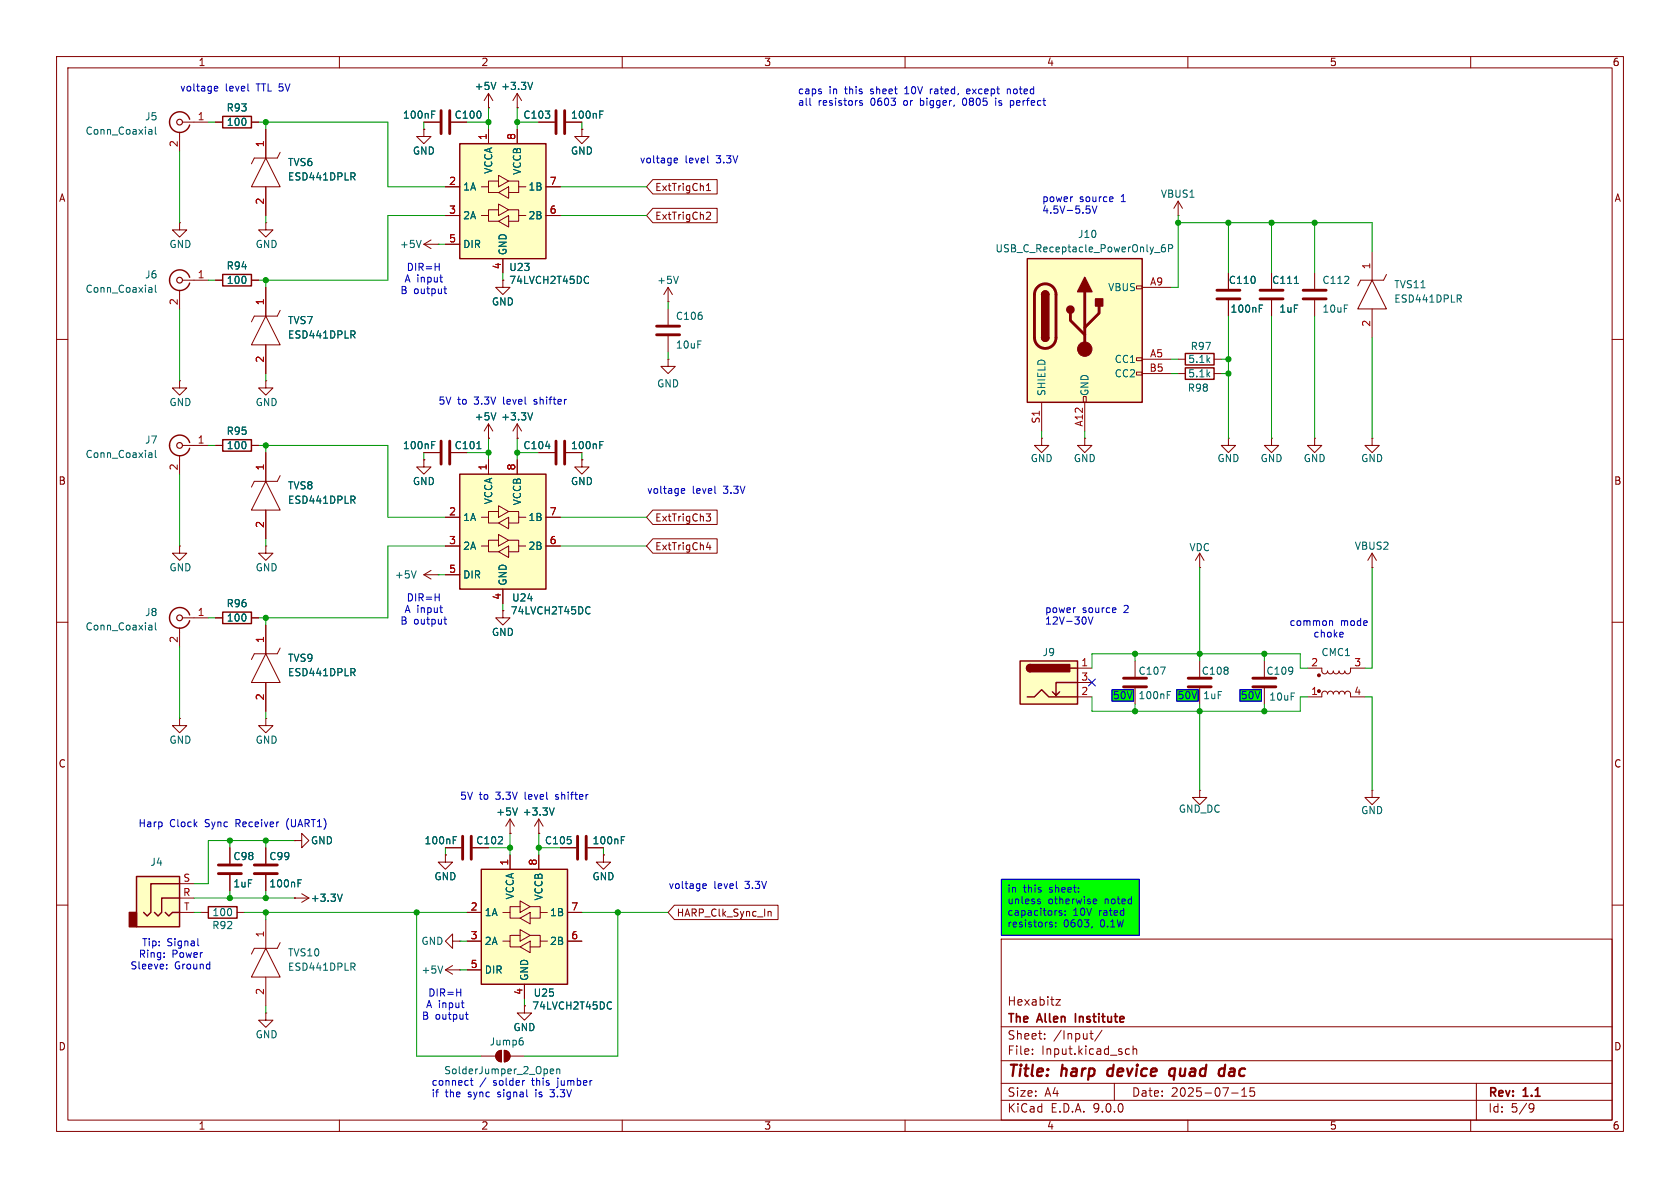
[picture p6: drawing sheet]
<svg xmlns="http://www.w3.org/2000/svg" width="297mm" height="210mm" viewBox="0 0 297 210" stroke-linecap="round" stroke-linejoin="round" font-family="sans-serif">
<defs><g id="words">
<g font-size="2.8" fill="#840000">
<text x="178" y="190.9">Title:</text>
<text x="187.7" y="190.9">harp</text>
<text x="196.6" y="190.9">device</text>
<text x="208.4" y="190.9">quad</text>
<text x="218" y="190.9">dac</text>
</g>
<g font-size="2.1" fill="#840000">
<text x="178" y="178">Hexabitz</text>
<text x="178" y="184">Sheet:</text>
<text x="178" y="181.2">The</text>
<text x="183.5" y="181.2">Allen</text>
<text x="186.2" y="184">/Input/</text>
<text x="190.8" y="181.2">Institute</text>
<text x="178" y="186.7">File:</text>
<text x="184.1" y="186.7">Input.kicad_sch</text>
<text x="178" y="196.9">KiCad</text>
<text x="178" y="194.1">Size:</text>
<text x="184.7" y="194.1">A4</text>
<text x="185.7" y="196.9">E.D.A.</text>
<text x="193.3" y="196.9">9.0.0</text>
<text x="200" y="194.1">Date:</text>
<text x="207" y="194.1">2025-07-15</text>
<text x="263" y="194.3">Rev:</text>
<text x="263" y="196.9">Id:</text>
<text x="267.1" y="196.9">5/9</text>
<text x="269.4" y="194.3">1.1</text>
</g>
<g font-size="1.8" fill="#840000">
<text x="35" y="11.9">1</text>
<text x="85" y="11.9">2</text>
<text x="135" y="11.9">3</text>
<text x="185" y="11.9">4</text>
<text x="235" y="11.9">5</text>
<text x="285" y="11.9">6</text>
<text x="80.3" y="21.2">C100</text>
<text x="10.3" y="35.9">A</text>
<text x="115.7" y="34">ExtTrigCh1</text>
<text x="285.3" y="35.9">A</text>
<text x="115.7" y="39.1">ExtTrigCh2</text>
<text x="80.3" y="79.6">C101</text>
<text x="10.3" y="85.9">B</text>
<text x="285.3" y="85.9">B</text>
<text x="115.7" y="92.4">ExtTrigCh3</text>
<text x="115.7" y="97.5">ExtTrigCh4</text>
<text x="10.3" y="135.9">C</text>
<text x="285.3" y="135.9">C</text>
<text x="84.1" y="149.5">C102</text>
<text x="119.5" y="162.2">HARP_Clk_Sync_In</text>
<text x="10.3" y="185.9">D</text>
<text x="285.3" y="185.9">D</text>
<text x="35" y="199.9">1</text>
<text x="85" y="199.9">2</text>
<text x="135" y="199.9">3</text>
<text x="185" y="199.9">4</text>
<text x="235" y="199.9">5</text>
<text x="285" y="199.9">6</text>
</g>
<g font-size="1.8" fill="#0000c2">
<text x="31.7" y="16.3">voltage</text>
<text x="39.8" y="16.3">level</text>
<text x="45.5" y="16.3">TTL 5V</text>
<text x="141" y="16.9">caps</text>
<text x="146.6" y="16.9">in</text>
<text x="149.5" y="16.9">this</text>
<text x="154.2" y="16.9">sheet</text>
<text x="160.4" y="16.9">10V</text>
<text x="165.1" y="16.9">rated,</text>
<text x="171.8" y="16.9">except</text>
<text x="179.1" y="16.9">noted</text>
<text x="141" y="18.9">all</text>
<text x="144.6" y="18.9">resistors</text>
<text x="154" y="18.9">0603</text>
<text x="160" y="18.9">or</text>
<text x="163.1" y="18.9">bigger,</text>
<text x="170.8" y="18.9">0805</text>
<text x="176.8" y="18.9">is</text>
<text x="179.6" y="18.9">perfect</text>
<text x="113" y="29">voltage</text>
<text x="121.1" y="29">level</text>
<text x="126.7" y="29">3.3V</text>
<text x="184.1" y="35.8">power</text>
<text x="190.8" y="35.8">source</text>
<text x="198.3" y="35.8">1</text>
<text x="184.1" y="37.9">4.5V-5.5V</text>
<text x="70.7" y="52.2">B</text>
<text x="71.4" y="50.1">A input</text>
<text x="71.8" y="48.1">DIR=H</text>
<text x="73.1" y="52.2">output</text>
<text x="77.4" y="71.7">5V</text>
<text x="80.9" y="71.7">to</text>
<text x="83.9" y="71.7">3.3V</text>
<text x="89.2" y="71.7">level</text>
<text x="94.9" y="71.7">shifter</text>
<text x="114.3" y="87.4">voltage</text>
<text x="122.4" y="87.4">level</text>
<text x="128" y="87.4">3.3V</text>
<text x="71.8" y="106.5">DIR=H</text>
<text x="70.7" y="110.6">B</text>
<text x="71.4" y="108.6">A input</text>
<text x="73.1" y="110.6">output</text>
<text x="184.7" y="108.4">power</text>
<text x="184.7" y="110.5">12V-30V</text>
<text x="191.3" y="108.4">source</text>
<text x="198.8" y="108.4">2</text>
<text x="227.9" y="110.7">common</text>
<text x="232.1" y="112.8">choke</text>
<text x="237" y="110.7">mode</text>
<text x="196.6" y="123.8">50V</text>
<text x="208.1" y="123.8">50V</text>
<text x="219.3" y="123.8">50V</text>
<text x="81.2" y="141.6">5V</text>
<text x="84.7" y="141.6">to</text>
<text x="87.8" y="141.6">3.3V</text>
<text x="93" y="141.6">level</text>
<text x="98.7" y="141.6">shifter</text>
<text x="24.4" y="146.3">Harp</text>
<text x="30" y="146.3">Clock</text>
<text x="36.3" y="146.3">Sync</text>
<text x="41.9" y="146.3">Receiver</text>
<text x="51.1" y="146.3">(UART1)</text>
<text x="118.1" y="157.2">voltage</text>
<text x="126.2" y="157.2">level</text>
<text x="131.8" y="157.2">3.3V</text>
<text x="178" y="158.1">in</text>
<text x="178" y="160.2">unless</text>
<text x="180.9" y="158.1">this</text>
<text x="185.3" y="160.2">otherwise</text>
<text x="185.6" y="158.1">sheet:</text>
<text x="195.4" y="160.2">noted</text>
<text x="25" y="167.5">Tip:</text>
<text x="29.5" y="167.5">Signal</text>
<text x="178" y="162.2">capacitors:</text>
<text x="178" y="164.3">resistors:</text>
<text x="188" y="164.3">0603,</text>
<text x="189.7" y="162.2">10V</text>
<text x="194.4" y="162.2">rated</text>
<text x="194.6" y="164.3">0.1W</text>
<text x="23" y="171.6">Sleeve:</text>
<text x="24.4" y="169.5">Ring:</text>
<text x="30.4" y="169.5">Power</text>
<text x="30.8" y="171.6">Ground</text>
<text x="75.2" y="178.4">A input</text>
<text x="75.6" y="176.4">DIR=H</text>
<text x="74.5" y="180.5">B</text>
<text x="76.9" y="180.5">output</text>
<text x="78.4" y="190.1">SolderJumper_2_Open</text>
<text x="76.2" y="192">connect</text>
<text x="76.2" y="194.1">if</text>
<text x="78.7" y="194.1">the</text>
<text x="82.8" y="194.1">sync</text>
<text x="84.8" y="192">/</text>
<text x="87.3" y="192">solder</text>
<text x="88.2" y="194.1">signal</text>
<text x="94.3" y="192">this</text>
<text x="95.2" y="194.1">is</text>
<text x="98" y="194.1">3.3V</text>
<text x="99" y="192">jumber</text>
</g>
<g font-size="1.8" fill="#006464">
<text x="83.8" y="16.1">+5V</text>
<text x="88.5" y="16.1">+3.3V</text>
<text x="25.5" y="21.5">J5</text>
<text x="40" y="19.9">R93</text>
<text x="40" y="22.5">100</text>
<text x="71.1" y="21.2">100nF</text>
<text x="92.4" y="21.2">C103</text>
<text x="100.8" y="21.2">100nF</text>
<text x="15" y="24">Conn_Coaxial</text>
<text x="50.8" y="29.6">TVS6</text>
<text x="72.9" y="27.5">GND</text>
<text x="100.8" y="27.5">GND</text>
<text x="50.8" y="32.1">ESD441DPLR</text>
<text x="81.8" y="33.9">1A</text>
<text x="87.2" y="30.8" transform="rotate(-90 87.2 30.8)">VCCA</text>
<text x="92.3" y="31" transform="rotate(-90 92.3 31)">VCCB</text>
<text x="93.3" y="33.9">1B</text>
<text x="205.1" y="35.2">VBUS1</text>
<text x="81.8" y="39">2A</text>
<text x="93.3" y="39">2B</text>
<text x="29.9" y="44">GND</text>
<text x="40" y="47.9">R94</text>
<text x="45.1" y="44">GND</text>
<text x="70.6" y="44">+5V</text>
<text x="81.8" y="44">DIR</text>
<text x="89.8" y="45.2" transform="rotate(-90 89.8 45.2)">GND</text>
<text x="175.9" y="44.8">USB_C_Receptacle_PowerOnly_6P</text>
<text x="190.5" y="42.3">J10</text>
<text x="15" y="52">Conn_Coaxial</text>
<text x="25.5" y="49.4">J6</text>
<text x="40" y="50.4">100</text>
<text x="89.9" y="48.1">U23</text>
<text x="89.9" y="50.4">74LVCH2T45DC</text>
<text x="116.1" y="50.4">+5V</text>
<text x="195.8" y="51.7">VBUS</text>
<text x="217.1" y="50.4">C110</text>
<text x="224.8" y="50.4">C111</text>
<text x="233.7" y="50.4">C112</text>
<text x="246.4" y="51.2">TVS11</text>
<text x="246.4" y="53.7">ESD441DPLR</text>
<text x="50.8" y="57.5">TVS7</text>
<text x="86.9" y="54.2">GND</text>
<text x="119.4" y="56.7">C106</text>
<text x="217.4" y="55.5">100nF</text>
<text x="226.1" y="55.5">1uF</text>
<text x="233.7" y="55.5">10uF</text>
<text x="50.8" y="60">ESD441DPLR</text>
<text x="119.4" y="61.8">10uF</text>
<text x="197" y="64.4">CC1</text>
<text x="210" y="64.4">5.1k</text>
<text x="210.4" y="62.1">R97</text>
<text x="29.9" y="72">GND</text>
<text x="45.1" y="72">GND</text>
<text x="116.1" y="68.7">GND</text>
<text x="185" y="70.1" transform="rotate(-90 185 70.1)">SHIELD</text>
<text x="192.6" y="70.1" transform="rotate(-90 192.6 70.1)">GND</text>
<text x="197" y="66.9">CC2</text>
<text x="209.9" y="69.4">R98</text>
<text x="210" y="66.9">5.1k</text>
<text x="40" y="77.1">R95</text>
<text x="83.8" y="74.5">+5V</text>
<text x="88.5" y="74.5">+3.3V</text>
<text x="15" y="81.2">Conn_Coaxial</text>
<text x="25.5" y="78.6">J7</text>
<text x="40" y="79.6">100</text>
<text x="71.1" y="79.6">100nF</text>
<text x="92.4" y="79.6">C104</text>
<text x="100.8" y="79.6">100nF</text>
<text x="182.1" y="81.9">GND</text>
<text x="189.7" y="81.9">GND</text>
<text x="215.1" y="81.9">GND</text>
<text x="222.8" y="81.9">GND</text>
<text x="230.4" y="81.9">GND</text>
<text x="240.5" y="81.9">GND</text>
<text x="50.8" y="89.3">ESD441DPLR</text>
<text x="50.8" y="86.7">TVS8</text>
<text x="72.9" y="86">GND</text>
<text x="87.2" y="89.2" transform="rotate(-90 87.2 89.2)">VCCA</text>
<text x="92.3" y="89.4" transform="rotate(-90 92.3 89.4)">VCCB</text>
<text x="100.8" y="86">GND</text>
<text x="81.8" y="92.3">1A</text>
<text x="93.3" y="92.3">1B</text>
<text x="29.9" y="101.2">GND</text>
<text x="45.1" y="101.2">GND</text>
<text x="81.8" y="97.4">2A</text>
<text x="93.3" y="97.4">2B</text>
<text x="210.2" y="97.6">VDC</text>
<text x="239.4" y="97.4">VBUS2</text>
<text x="40" y="107.5">R96</text>
<text x="69.7" y="102.5">+5V</text>
<text x="81.8" y="102.5">DIR</text>
<text x="89.8" y="103.6" transform="rotate(-90 89.8 103.6)">GND</text>
<text x="90.4" y="106.5">U24</text>
<text x="15" y="111.6">Conn_Coaxial</text>
<text x="25.5" y="109.1">J8</text>
<text x="40" y="110.1">100</text>
<text x="86.9" y="112.6">GND</text>
<text x="90.2" y="108.8">74LVCH2T45DC</text>
<text x="50.8" y="119.7">ESD441DPLR</text>
<text x="50.8" y="117.2">TVS9</text>
<text x="184.2" y="116.2">J9</text>
<text x="201.2" y="119.5">C107</text>
<text x="212.4" y="119.5">C108</text>
<text x="223.8" y="119.5">C109</text>
<text x="233.5" y="116.2">CMC1</text>
<text x="201.2" y="123.8">100nF</text>
<text x="212.6" y="123.8">1uF</text>
<text x="224.3" y="124.1">10uF</text>
<text x="29.9" y="131.7">GND</text>
<text x="45.1" y="131.7">GND</text>
<text x="208.3" y="143.9">GND_DC</text>
<text x="54.9" y="149.5">GND</text>
<text x="74.9" y="149.5">100nF</text>
<text x="87.6" y="144.4">+5V</text>
<text x="92.3" y="144.4">+3.3V</text>
<text x="96.2" y="149.5">C105</text>
<text x="104.7" y="149.5">100nF</text>
<text x="240.5" y="144.1">GND</text>
<text x="26.5" y="153.3">J4</text>
<text x="41.2" y="152.2">C98</text>
<text x="47.5" y="152.2">C99</text>
<text x="76.7" y="155.8">GND</text>
<text x="104.6" y="155.8">GND</text>
<text x="41.2" y="157.1">1uF</text>
<text x="47.5" y="157.1">100nF</text>
<text x="54.8" y="159.6">+3.3V</text>
<text x="91" y="159.1" transform="rotate(-90 91 159.1)">VCCA</text>
<text x="96.1" y="159.3" transform="rotate(-90 96.1 159.3)">VCCB</text>
<text x="37.4" y="164.4">R92</text>
<text x="37.5" y="162.2">100</text>
<text x="74.4" y="167.2">GND</text>
<text x="85.6" y="162.2">1A</text>
<text x="85.6" y="167.2">2A</text>
<text x="97.1" y="162.2">1B</text>
<text x="97.1" y="167.2">2B</text>
<text x="50.8" y="169.3">TVS10</text>
<text x="50.8" y="171.8">ESD441DPLR</text>
<text x="74.4" y="172.3">+5V</text>
<text x="85.6" y="172.3">DIR</text>
<text x="93.6" y="173.5" transform="rotate(-90 93.6 173.5)">GND</text>
<text x="94" y="178.7">74LVCH2T45DC</text>
<text x="94.2" y="176.4">U25</text>
<text x="45.1" y="183.7">GND</text>
<text x="86.5" y="185">Jump6</text>
<text x="90.7" y="182.5">GND</text>
</g>
<g font-size="1.8" fill="#a90000">
<text x="34.9" y="21.3">1</text>
<text x="31.5" y="26.1" transform="rotate(-90 31.5 26.1)">2</text>
<text x="46.7" y="26.1" transform="rotate(-90 46.7 26.1)">1</text>
<text x="86.1" y="24.8" transform="rotate(-90 86.1 24.8)">1</text>
<text x="91.2" y="24.8" transform="rotate(-90 91.2 24.8)">8</text>
<text x="79.3" y="32.8">2</text>
<text x="97.1" y="32.8">7</text>
<text x="46.7" y="36.3" transform="rotate(-90 46.7 36.3)">2</text>
<text x="79.3" y="37.8">3</text>
<text x="97.1" y="37.8">6</text>
<text x="79.3" y="42.9">5</text>
<text x="88.6" y="47.7" transform="rotate(-90 88.6 47.7)">4</text>
<text x="242.3" y="47.7" transform="rotate(-90 242.3 47.7)">1</text>
<text x="34.9" y="49.3">1</text>
<text x="203.2" y="50.5">A9</text>
<text x="31.5" y="54" transform="rotate(-90 31.5 54)">2</text>
<text x="46.7" y="54" transform="rotate(-90 46.7 54)">1</text>
<text x="242.3" y="57.9" transform="rotate(-90 242.3 57.9)">2</text>
<text x="46.7" y="64.2" transform="rotate(-90 46.7 64.2)">2</text>
<text x="203.1" y="65.8">B5</text>
<text x="203.2" y="63.2">A5</text>
<text x="183.9" y="75" transform="rotate(-90 183.9 75)">S1</text>
<text x="191.5" y="75.5" transform="rotate(-90 191.5 75.5)">A12</text>
<text x="31.5" y="83.3" transform="rotate(-90 31.5 83.3)">2</text>
<text x="34.9" y="78.5">1</text>
<text x="46.7" y="83.3" transform="rotate(-90 46.7 83.3)">1</text>
<text x="86.1" y="83.3" transform="rotate(-90 86.1 83.3)">1</text>
<text x="91.2" y="83.3" transform="rotate(-90 91.2 83.3)">8</text>
<text x="46.7" y="93.4" transform="rotate(-90 46.7 93.4)">2</text>
<text x="79.3" y="91.2">2</text>
<text x="97.1" y="91.2">7</text>
<text x="79.3" y="96.3">3</text>
<text x="79.3" y="101.3">5</text>
<text x="97.1" y="96.3">6</text>
<text x="88.6" y="106.1" transform="rotate(-90 88.6 106.1)">4</text>
<text x="31.5" y="113.7" transform="rotate(-90 31.5 113.7)">2</text>
<text x="34.9" y="109">1</text>
<text x="46.7" y="113.7" transform="rotate(-90 46.7 113.7)">1</text>
<text x="191.1" y="117.9">1</text>
<text x="231.7" y="117.9">2</text>
<text x="239.3" y="117.9">3</text>
<text x="46.7" y="123.9" transform="rotate(-90 46.7 123.9)">2</text>
<text x="191.1" y="120.4">3</text>
<text x="191.1" y="122.9">2</text>
<text x="231.7" y="122.9">1</text>
<text x="239.3" y="122.9">4</text>
<text x="32.3" y="156">S</text>
<text x="89.9" y="153.1" transform="rotate(-90 89.9 153.1)">1</text>
<text x="95" y="153.1" transform="rotate(-90 95 153.1)">8</text>
<text x="32.3" y="158.5">R</text>
<text x="32.4" y="161">T</text>
<text x="83.1" y="161">2</text>
<text x="100.9" y="161">7</text>
<text x="46.7" y="165.8" transform="rotate(-90 46.7 165.8)">1</text>
<text x="83.1" y="166.1">3</text>
<text x="100.9" y="166.1">6</text>
<text x="83.1" y="171.2">5</text>
<text x="46.7" y="176" transform="rotate(-90 46.7 176)">2</text>
<text x="92.5" y="176" transform="rotate(-90 92.5 176)">4</text>
</g>
</g></defs>
<g fill="none" stroke="#840000" stroke-width=".18">
<path d="M10 10h277v190h-277zM12 12h273v186h-273zM60 10v2M110 10v2M160 10v2M210 10v2M260 10v2M10 60h2M285 60h2M10 110h2M285 110h2M10 160h2"/>
<path d="M177 166h108v32h-108zM186.7 176.7h.8l-.8 1h.8M285 160h2M60 198v2M110 198v2M160 198v2M177 194.5h108M177 191.5h108M177 187.5h108M177 181.5h108M182.5 186.3v.1M182.5 185.5v.1"/>
<path d="M184.7 183.6v.1M184.7 182.8v.1M192.7 182.7h.5M192.9 182.2v1.3l.3 .2M194.8 182.1l-1.3 2M197 191.5v3M199.1 186.3h.6M199.1 185.5h.6M200.3 185.5l.2-.1 .4 .1 .1 .9M200.3 184.9v1.5M210 198v2M217.7 193.2h1.2"/>
<path d="M219.5 193.8h.9M219.5 192.7l.5-.4v1.5M221.7 192.3h-.7v.7l.2-.1h.5l.1 .3-.1 .5-.2 .1-.5-.1M260 198v2M261 191.5v6.5M270.6 195.1l.5 .1a.99 .99 0 0 1-.4 1.4h-.2M271.2 195.7l-.3 .3h-.3"/>
</g>
<path d="M195.9 189.1l-.2 .7 .4 .4M207.7 189a.66 .66 0 0 0-.9 .3l-.1 .5 .1 .3 .2 .1 .6-.1M207.8 188.9l-.3 2M215.9 188.9l.6 .1M216.4 190.1l-.2 .1M216.6 188.2l-.3 2" fill="none" stroke="#840000" stroke-width=".4"/>
<path d="M190.1 179.2v1.5" fill="none" stroke="#840000" stroke-width=".3"/>
<g fill="#0f0">
<path d="M196.6 121.9h3.8v2.1h-3.8z"/>
<path d="M219.2 121.9h3.8v2.1h-3.8z"/>
<path d="M208 121.9h3.8v2.1h-3.8z"/>
<path d="M177 155.4h24.4v10h-24.4z"/>
</g>
<path d="M31.7 23.4v3.3M32.3 21.6h4.5M102.9 81.3v1.3h1.2l-1.2 1.2-1.3-1.2h1.3M102.9 81.3h.1M78.7 171.5l1.3 .7M78.7 171.5h2.6M80 166.4v-1.3l-1.3 1.3 1.3 1.2v-1.2h1.3M80 170.7l-1.3 .8M81.3 171.5h.1M81.3 166.4h.1" fill="none" stroke="#840000" stroke-width=".18"/>
<path d="M26.4 22.9h.4l.1 .8M26.9 23.7h-.5M26.9 23.2h-.5M27.5 22.5v1.1l.1 .1M78.3 170.8l-.5 1.2" fill="none" stroke="#006464" stroke-width=".18"/>
<path d="M33.5 21.1a1.81 1.81 0 0 0-2.8-1 1.81 1.81 0 0 0 0 3 1.81 1.81 0 0 0 2.8-1" fill="none" stroke="#840000" stroke-width=".25"/>
<circle cx="31.8" cy="21.6" r=".51" fill="none" stroke="#840000" stroke-width=".2"/>
<path d="M24.1 154.9h7.6v8.9h-7.6z" fill="#ffffc2"/>
<path d="M22.9 161.3h1.2v2.5h-1.2z" fill="#840000" stroke="#840000" stroke-width=".25"/>
<path d="M39.4 20.6h5v2h-5zM33.5 49a1.81 1.81 0 0 0-2.8-.9 1.81 1.81 0 0 0 0 2.9 1.81 1.81 0 0 0 2.8-1M33.5 78.2a1.81 1.81 0 0 0-2.8-.9 1.81 1.81 0 0 0 0 2.9 1.81 1.81 0 0 0 2.8-1M39.4 108.2h5v2h-5zM24.1 154.9h7.6v8.9h-7.6zM31.7 158.8h-3.1v2.5l-.7 .6-.6-.6M31.7 156.2h-5v5.1l-.7 .6-.6-.6M29.2 161.3l.6 .6 .7-.6h1.2M36.8 160.3h5.1v2h-5.1z" fill="none" stroke="#840000" stroke-width=".25"/>
<g fill="none" stroke="#840000" stroke-width=".18">
<path d="M31.7 39.4v1.2h1.3l-1.3 1.3-1.2-1.3h1.2M31.7 39.4h.1M38.1 21.6h1.3M44.4 21.6h1.3M47 39.4v1.2h1.3l-1.3 1.3-1.3-1.3h1.3M47 39.4h.1M31.7 51.3v3.3M32.3 49.5h4.5M47 55.9l2.5 5.1h-5.1zM47 50.8v5.1M49.5 54.9l-.5 1h-4l-.6 1M31.7 67.3v1.3h1.3l-1.3 1.3-1.2-1.3h1.2"/>
<path d="M31.7 67.3h.1M32.3 78.7h4.5M47 67.3v1.3h1.3l-1.3 1.3-1.3-1.3h1.3M47 67.3h.1M47 61v5M191.8 77.5v1.2h1.2l-1.2 1.3-1.3-1.3h1.3M191.8 77.5h.1M31.7 96.5v1.3h1.3l-1.3 1.3-1.2-1.3h1.2M31.7 96.5h.1M31.7 80.5v3.3M47 96.5v1.3h1.3l-1.3 1.3-1.3-1.3h1.3M47 96.5h.1"/>
<path d="M38.1 109.2h1.3M44.4 109.2h1.3M47 115.6l2.5 5.1h-5.1zM47 110.5v5.1M49.5 114.6l-.5 1h-4l-.6 1M31.7 127v1.3h1.3l-1.3 1.2-1.2-1.2h1.2M31.7 127h.1M47 127v1.3h1.3l-1.3 1.2-1.3-1.2h1.3M47 127h.1M47 120.7v5M31.7 156.2h2.6M31.7 158.8h2.6"/>
<path d="M40.6 149.9v2.8M40.6 154.7v2.8M47 149.9v2.8M47 154.7v2.8M52.1 158.8h.1M52.1 148.6h1.2v-1.3l1.3 1.3-1.3 1.3v-1.3M52.1 148.6h.1M52.1 158.8h2.5M53.3 158l1.3 .8M54.6 158.8l-1.3 .7M90.2 147.3h.1M90.2 144.8l-.8 1.3"/>
<path d="M90.2 144.8l.7 1.3M90.2 144.8v2.5M95.2 147.3h.1M95.2 144.8l-.7 1.3M95.2 144.8l.8 1.3M95.2 144.8v2.5M99.1 149.9h2.8M103.9 149.9h2.8M106.7 151.1v1.3h1.2l-1.2 1.3-1.3-1.3h1.3M106.7 151.1h.1M31.7 161.3h2.6M35.6 161.3h1.2"/>
<path d="M41.9 161.3h1.3M47 179.1v1.2h1.3l-1.3 1.3-1.3-1.3h1.3M47 179.1h.1M47 167.6l2.5 5.1h-5.1zM47 162.6v5M47 172.7v5.1M49.5 166.6l-.5 1h-4l-.6 1.1"/>
</g>
<g fill="none" stroke="#840000" stroke-width=".2">
<circle cx="31.8" cy="49.5" r=".51"/>
<circle cx="31.8" cy="78.7" r=".51"/>
</g>
<g fill="none" stroke="#006464" stroke-width=".18">
<path d="M26.4 50.8h.3l.2 .2v.7M26.9 51.6l-.5 .1M26.9 51.1l-.5 .1M27.5 50.4v1.1l.1 .2M62.3 59.2l.5 .6M62.6 58.6l.2 .1-.2 .4M27.5 79.6v1.1l.1 .2M26.4 80h.3l.2 .2v.7M26.9 80.8l-.5 .1M26.9 80.3l-.5 .1M62.3 118.8l.5 .7M62.6 118.2l.2 .2-.2 .4"/>
<path d="M52.7 156.1h.4M52.7 155.5h.6M60.5 158.1l-.4 1.2M91.5 142.8l-.4 1.3M98 142.8l-.5 1.3M109.8 148.5h.5M109.8 147.9h.6M62.3 170.9l.5 .6M62.6 170.3l.2 .2-.2 .4"/>
</g>
<path d="M38.6 152.9h4.1M38.6 154.4h4.1M45 152.9h4M45 154.4h4M102.1 147.8v4.1M103.6 147.8v4.1" fill="none" stroke="#840000" stroke-width=".51"/>
<path d="M85.1 153.7h15.2v20.3h-15.2z" fill="#ffffc2"/>
<path d="M39.4 77.7h5v2.1h-5zM85.1 153.7h15.2v20.3h-15.2z" fill="none" stroke="#840000" stroke-width=".25"/>
<g fill="none" stroke="#840000" stroke-width=".18">
<path d="M86.4 19.1h.1M86.4 16.5l-.8 1.3M86.4 16.5l.7 1.3M86.4 16.5v2.6M91.4 19.1h.1M91.4 16.5l-.7 1.3M91.4 16.5l.8 1.3M91.4 16.5v2.6M74.9 22.9v1.2h1.3l-1.3 1.3-1.2-1.3h1.2M74.9 22.9h.1M74.9 21.6h2.8M118.1 53.3h.1"/>
<path d="M118.1 50.8v2.5M118.1 54.6v2.8M118.1 59.4v2.8M118.1 50.8l-.8 1.3M118.1 50.8l.8 1.3M38.1 78.7h1.3M44.4 78.7h1.3M118.1 63.5v1.3h1.3l-1.3 1.2-1.3-1.2h1.3M118.1 63.5h.1M47 85.1l2.5 5.1h-5.1zM47 80v5.1M47 90.2v5.1"/>
<path d="M49.5 84.1l-.5 1h-4l-.6 1M74.9 81.3v1.3h1.3l-1.3 1.2-1.2-1.2h1.2M74.9 81.3h.1M74.9 101.6l1.3 .8M74.9 101.6h2.6M76.2 100.8l-1.3 .8M77.5 101.6h.1M78.7 151.1v1.3h1.3l-1.3 1.3-1.2-1.3h1.2M78.7 151.1h.1M78.7 149.9h2.8M90.2 151.1v2.6M91.9 159.3l1.8 1-1.8 1z"/>
<path d="M95.2 151.1v2.6M82.5 161.3h2.6M82.5 166.4h2.6M82.5 171.5h2.6M88.9 161.3h1.3v1h1.7M88.9 166.4h1.3v1h1.7M91.9 160.3h-1.7v1M91.9 165.4h-1.7v1M91.9 164.3l1.8 1.1-1.8 1zM91.9 162.3l1.8-1v2zM91.9 167.4l1.8-1v2zM92.7 174v2.5"/>
<path d="M93.7 160.3h1.8v1h1.3M93.7 165.4h1.8v1h1.3M95.5 161.3v1h-1.8M95.5 166.4v1h-1.8M100.3 161.3h2.6M100.3 166.4h2.6"/>
</g>
<path d="M76.3 19.6h.6M87.7 14.5l-.5 1.3M94.2 14.5l-.5 1.3M76.3 20.2h.4M119.9 48.8l-.4 1.3M62.3 88.4l.5 .6M62.6 87.8l.2 .1-.2 .4M73.6 100.9l-.5 1.3M80.1 148.5h.5M80.1 147.9h.6M107.8 177.1l.3 .1M108.1 178.3l-.3 .1" fill="none" stroke="#006464" stroke-width=".18"/>
<path d="M78 19.6v4M79.5 19.6v4M116.1 57.7h4M116.1 59.2h4M81.8 147.8v4.1M83.3 147.8v4.1" fill="none" stroke="#840000" stroke-width=".51"/>
<path d="M81.3 83.8h15.2v20.3h-15.2z" fill="#ffffc2"/>
<path d="M81.3 83.8h15.2v20.3h-15.2z" fill="none" stroke="#840000" stroke-width=".25"/>
<g fill="none" stroke="#840000" stroke-width=".18">
<path d="M95.2 21.6h2.8M100.1 21.6h2.8M78.7 91.4h2.6M78.7 96.5h2.6M85.1 91.4h1.3v1.1h1.7M85.1 96.5h1.3v1h1.7M86.4 81.3v2.5M88.1 90.4h-1.7v1M88.1 95.5h-1.7v1M88.1 89.4l1.8 1-1.8 1zM88.1 94.5l1.8 1-1.8 1zM88.1 92.5l1.8-1.1v2.1z"/>
<path d="M88.1 97.5l1.8-1v2.1zM89.9 90.4h1.8v1h1.3M89.9 95.5h1.8v1h1.3M91.4 81.3v2.5M91.7 91.4v1.1h-1.8M91.7 96.5v1h-1.8M96.5 91.4h2.6M96.5 96.5h2.6M78.7 101.6h2.6M88.9 104.1v2.6"/>
</g>
<path d="M106 19.6h.6M106 20.2h.5M103.9 107.3l.4 .1M104.3 108.4l-.4 .1" fill="none" stroke="#006464" stroke-width=".18"/>
<path d="M98.3 19.6v4M99.8 19.6v4" fill="none" stroke="#840000" stroke-width=".51"/>
<path d="M81.3 25.4h15.2v20.3h-15.2z" fill="#ffffc2"/>
<path d="M81.3 25.4h15.2v20.3h-15.2zM39.4 48.5h5v2h-5zM209.5 65h5.1v2.1h-5.1zM209.5 62.5h5.1v2h-5.1zM33.5 108.7a1.81 1.81 0 0 0-2.8-1 1.81 1.81 0 0 0 0 3 1.81 1.81 0 0 0 2.8-1" fill="none" stroke="#840000" stroke-width=".25"/>
<g fill="none" stroke="#840000" stroke-width=".18">
<path d="M47 27.9l2.5 5.1h-5.1zM47 22.9v5M47 33v5.1M49.5 26.9l-.5 1h-4l-.6 1.1M78.7 33h2.6M78.7 38.1h2.6M85.1 33h1.3v1h1.7M85.1 38.1h1.3v1h1.7M86.4 22.9v2.5M88.1 32h-1.7v1M88.1 37.1h-1.7v1M88.1 31l1.8 1-1.8 1z"/>
<path d="M88.1 36.1l1.8 1-1.8 1zM88.1 34l1.8-1v2.1zM88.1 39.1l1.8-1v2zM89.9 32h1.8v1h1.3M89.9 37.1h1.8v1h1.3M91.4 22.9v2.5M91.7 33v1h-1.8M91.7 38.1v1h-1.8M96.5 33h2.6M96.5 38.1h2.6M102.9 22.9v1.2h1.2l-1.2 1.3-1.3-1.3h1.3M102.9 22.9h.1"/>
<path d="M208.3 38.1h.1M208.3 35.6l-.8 1.2M208.3 35.6l.7 1.2M208.3 35.6v2.5M38.1 49.5h1.3M44.4 49.5h1.3M74.9 43.2h2.6M74.9 43.2l1.3 .7M76.2 42.4l-1.3 .8M77.5 43.2h.1M78.7 43.2h2.6M88.9 49.5v1.3h1.3l-1.3 1.3-1.3-1.3h1.3"/>
<path d="M88.9 49.5h.1M88.9 45.7v2.6M217.2 48.3v2.8M217.2 53.1v2.8M224.8 48.3v2.8M224.8 53.1v2.8M232.4 48.3v2.8M232.4 53.1v2.8M242.6 49.5l2.5 5.1h-5.1zM242.6 44.5v5M242.6 54.6v5.1M245.1 48.5l-.5 1h-4.1l-.5 1"/>
<path d="M86.4 77.5h.1M86.4 74.9v2.6M86.4 74.9l-.8 1.3M86.4 74.9l.7 1.3M91.4 77.5h.1M91.4 74.9v2.6M91.4 74.9l-.7 1.3M91.4 74.9l.8 1.3M208.3 66h1.2M208.3 63.5h1.2M214.6 66h1.3M214.6 63.5h1.3"/>
<path d="M217.2 77.5v1.2h1.2l-1.2 1.3-1.3-1.3h1.3M217.2 77.5h.1M224.8 77.5v1.2h1.3l-1.3 1.3-1.3-1.3h1.3M224.8 77.5h.1M232.4 77.5v1.2h1.3l-1.3 1.3-1.3-1.3h1.3M232.4 77.5h.1M242.6 77.5v1.2h1.2l-1.2 1.3-1.3-1.3h1.3M242.6 77.5h.1M74.9 80h2.8M95.2 80h2.8M100.1 80h2.8M212.1 97.8l-.8 1.3"/>
<path d="M212.1 97.8l.8 1.3M212.1 97.8v2.5M242.6 97.8v2.5M242.6 97.8l-.8 1.3M242.6 97.8l.7 1.3M31.7 111v3.3M32.3 109.2h4.5M88.9 108v1.2h1.3l-1.3 1.3-1.3-1.3h1.3M88.9 108h.1M200.7 116.8v2.8M212.1 100.3h.1M212.1 116.8v2.8"/>
<path d="M223.5 116.8v2.8M231.1 118.1h2.6v.7l.5 .3 .3-.1 .2-.4 .1 .3 .3 .2 .4-.1 .2-.4 .1 .3 .3 .2 .4-.1 .2-.4 .1 .3 .3 .2 .4-.1 .2-.4 .2 .4 .4 .1 .4-.3 .1-.7h2.5M242.6 100.3h.1M200.7 121.7v2.8M212.1 139.7v1.3h1.3l-1.3 1.2-1.3-1.2h1.3M212.1 139.7h.1M212.1 121.7v2.8M223.5 121.7v2.8M238.8 122.7l-.2-.4-.3-.1-.4 .1-.2 .4-.1-.3-.3-.2-.4 .1-.2 .4-.1-.3-.3-.2-.4 .1-.2 .4-.2-.4-.4-.1-.3 .2-.1 .3-.2-.4-.4-.1-.4 .3v.7h-2.6M238.8 123.2h2.5M242.6 139.7v1.3h1.2l-1.2 1.2-1.3-1.2h1.3M242.6 139.7h.1"/>
<path d="M92.7 177.8v1.3h1.3l-1.3 1.2-1.3-1.2h1.3M92.7 177.8h.1M85.1 186.7h2.5M87.9 186l.7-.3v2a1.02 1.02 0 0 1-.9-.6 1.02 1.02 0 0 1 .2-1.1zM89.2 185.7a1.02 1.02 0 0 1 1 1 1.02 1.02 0 0 1-1 1zM90.2 186.7h2.5"/>
</g>
<g fill="none" stroke="#006464" stroke-width=".18">
<path d="M62.3 31.2l.5 .6M62.6 30.6l.2 .2-.2 .4M74.5 42.5l-.5 1.3M103.7 48.8l.4 .2M104.1 50l-.4 .1M222.6 54.5h.4M222.6 53.9h.6M228.8 50.1h.8M257.9 52.8l.4 .6M258.2 52.2l.1 .2-.1 .3M76.3 78.7h.4M76.3 78h.6"/>
<path d="M84.3 79.3h.7M87.7 73l-.5 1.2M94.2 73l-.5 1.2M96.5 78.9h.7M106 78.7h.5M106 78h.6M26.4 110.5h.3l.2 .2v.7M26.9 111.3l-.5 .1M26.9 110.8l-.5 .1M27.5 110.1v1.1l.1 .2M205.1 117.9h.9l-.5 1.3M206.4 122.9h.4"/>
<path d="M206.4 122.2h.6M92.1 183.5h.3M92.3 183.9l.2 .3v.3l-.2 .2M97.3 189.4l.6-.1-.1-.3h-.3l-.2 .1v.6h.5M98.4 189.1l.2-.1h.3l.1 .8M98.4 189v.8"/>
</g>
<g fill="#840000" stroke="#840000" stroke-width=".18">
<path d="M87.9 186l.7-.3v2a1.02 1.02 0 0 1-.9-.6 1.02 1.02 0 0 1 .2-1.1z"/>
<path d="M89.2 185.7a1.02 1.02 0 0 1 1 1 1.02 1.02 0 0 1-1 1z"/>
<circle cx="233.2" cy="122.2" r=".25"/>
<circle cx="233.2" cy="119.4" r=".25"/>
</g>
<g fill="none" stroke="#840000" stroke-width=".51">
<path d="M215.1 51.3h4.1M215.1 52.8h4.1M222.8 51.3h4M222.8 52.8h4M230.4 51.3h4M230.4 52.8h4M78 78v4M79.5 78v4M98.3 78v4M99.8 78v4M198.6 119.9h4.1M210.1 119.9h4"/>
<path d="M221.5 119.9h4.1M198.6 121.4h4.1M210.1 121.4h4M221.5 121.4h4.1"/>
</g>
<circle cx="31.8" cy="109.2" r=".51" fill="none" stroke="#840000" stroke-width=".2"/>
<path d="M180.3 116.8h10.2v7.7h-10.2z" fill="#ffffc2"/>
<path d="M180.3 116.8h10.2v7.7h-10.2zM182.1 117.5a.64 .64 0 0 0-.6 .6 .64 .64 0 0 0 .6 .6M189.2 118.1h1.3M181.6 123.2h1.3l1.2-1.3 1.3 1.3h5.1M187.3 122.3l-.6 .6M190.5 120.7h-3.8v2.2l-.6-.6" fill="none" stroke="#840000" stroke-width=".25"/>
<g fill="#840000" stroke="#840000" stroke-width=".25">
<path d="M181.7 117.7l.4-.2v1.2a.63 .63 0 0 1-.6-.3 .63 .63 0 0 1 .2-.7z"/>
<path d="M182.1 117.5h7v1.2h-7z"/>
</g>
<path d="M184.1 77.5v1.2h1.3l-1.3 1.3-1.2-1.3h1.2M184.1 77.5h.1M190.5 118.1h2.5M190.5 120.7h2.5M190.5 123.2h2.5" fill="none" stroke="#840000" stroke-width=".18"/>
<path d="M181.6 45.7h20.3v25.4h-20.3z" fill="#ffffc2"/>
<g fill="none" stroke="#840000" stroke-width=".18">
<path d="M86.4 19.1h.1M91.4 19.1h.1M38.1 21.6h1.3M44.4 21.6h1.3M47 22.9v5M47 33v5.1M74.9 22.9h.1M74.9 21.6h2.8M78.7 33h2.6M78.7 38.1h2.6M86.4 22.9v2.5M91.4 22.9v2.5"/>
<path d="M95.2 21.6h2.8M96.5 33h2.6M96.5 38.1h2.6M100.1 21.6h2.8M102.9 22.9h.1M115.4 31.7h11.4v2.6h-11.4l-1.1-1.3zM115.4 36.8h11.4v2.6h-11.4l-1.1-1.3zM124.9 33.7h.7M124.9 32.8l.4-.4v1.3M125.1 37.5l.4 .1 .1 .3-.8 .9h.8M38.1 49.5h1.3M44.4 49.5h1.3"/>
<path d="M47 50.8v5.1M78.7 43.2h2.6M88.9 49.5h.1M88.9 45.7v2.6M200.9 50.5h1v.6h-1zM201.9 50.8h5.1M217.2 48.3v2.8M217.2 53.1v2.8M224.8 48.3v2.8M224.8 53.1v2.8M38.1 78.7h1.3M44.4 78.7h1.3"/>
<path d="M47 61v5M86.4 77.5h.1M91.4 77.5h.1M184.1 71.1v5.1M191.5 70.1h.5v1h-.5zM191.8 71.1v5.1M200.9 63.2h1v.6h-1zM200.9 65.8h1v.5h-1zM201.9 63.5h5.1M201.9 66h5.1M47 80v5.1M47 90.2v5.1"/>
<path d="M74.9 81.3h.1M74.9 80h2.8M78.7 91.4h2.6M78.7 96.5h2.6M86.4 81.3v2.5M91.4 81.3v2.5M95.2 80h2.8M96.5 91.4h2.6M96.5 96.5h2.6M100.1 80h2.8M102.9 81.3h.1M115.4 95.2h11.4v2.6h-11.4l-1.1-1.3z"/>
<path d="M115.4 90.2h11.4v2.5h-11.4l-1.1-1.3zM124.8 90.8h.8l-.4 .5 .4 .1v.5l-.2 .2h-.4M125.2 95.9l-.3 .9h.8M125.5 96.3v.9M38.1 109.2h1.3M44.4 109.2h1.3M47 110.5v5.1M78.7 101.6h2.6M88.9 108h.1M88.9 104.1v2.6M47 120.7v5M40.6 149.9v2.8"/>
<path d="M40.6 154.7v2.8M47 149.9v2.8M47 154.7v2.8M52.1 158.8h.1M52.1 148.6h.1M78.7 151.1h.1M78.7 149.9h2.8M90.2 147.3h.1M90.2 151.1v2.6M95.2 147.3h.1M95.2 151.1v2.6M99.1 149.9h2.8"/>
<path d="M103.9 149.9h2.8M106.7 151.1h.1M82.5 161.3h2.6M82.5 166.4h2.6M82.5 171.5h2.6M92.7 177.8h.1M92.7 174v2.5M100.3 161.3h2.6M100.3 166.4h2.6M119.2 160h18.3v2.6h-18.3l-1.1-1.3zM135.8 161.2h.5v.8"/>
</g>
<path d="M181.6 45.7h20.3v25.4h-20.3zM184.1 52.1a.64 .64 0 0 1 .7-.7 .64 .64 0 0 1 .6 .7M184.1 59.7a.64 .64 0 0 0 .7 .6 .64 .64 0 0 0 .6-.6" fill="none" stroke="#840000" stroke-width=".25"/>
<path d="M183.4 50.7a1.9 1.9 0 0 1 2.1-.4 1.9 1.9 0 0 1 1.2 1.8v7.6a1.91 1.91 0 0 1-1.9 1.9 1.91 1.91 0 0 1-1.9-1.9v-7.8l.2-.6zM189.2 55.4v1.2l2.6 2.6M191.8 51.6v10.1M194.3 54.1v1.3l-2.5 2.5" fill="none" stroke="#840000" stroke-width=".51"/>
<g fill="#840000" stroke="#840000" stroke-width=".25">
<path d="M184.1 52.1h1.3v7.6h-1.3z"/>
<path d="M184.3 51.6a.64 .64 0 0 1 .7-.1 .64 .64 0 0 1 .4 .6h-1.3z"/>
<path d="M184.1 59.7h1.3a.64 .64 0 0 1-.6 .6 .64 .64 0 0 1-.7-.6z"/>
<path d="M191.8 49l1.2 2.6h-2.5z"/>
<path d="M193.7 52.8h1.2v1.3h-1.2z"/>
<circle cx="189.2" cy="54.7" r=".63"/>
</g>
<circle cx="191.8" cy="61.7" r="1.27" fill="#840000" stroke="#840000" stroke-width=".18"/>
<g fill="none" stroke="#006464" stroke-width=".18">
<path d="M76.3 19.6h.6M87.7 14.5l-.5 1.3M94.2 14.5l-.5 1.3M106 19.6h.6M62.3 31.2l.5 .6M62.6 30.6l.2 .2-.2 .4M76.3 20.2h.4M106 20.2h.5M62.3 59.2l.5 .6M62.6 58.6l.2 .1-.2 .4M103.7 48.8l.4 .2M104.1 50l-.4 .1"/>
<path d="M204.1 44.6h1M205.9 43.3h-.3a.86 .86 0 0 0 0 1.2l.4-.1v-.4l-.2-.3h-.2l-.3 .3M206.6 43.9h.6l.1-.2v-.3l-.7-.1v1.2M222.6 54.5h.4M222.6 53.9h.6M228.8 50.1h.8M76.3 78.7h.4M76.3 78h.6M84.3 79.3h.7M87.7 73l-.5 1.2M94.2 73l-.5 1.2M96.5 78.9h.7"/>
<path d="M106 78.7h.5M106 78h.6M62.3 88.4l.5 .6M62.6 87.8l.2 .1-.2 .4M62.3 118.8l.5 .7M62.6 118.2l.2 .2-.2 .4M103.9 107.3l.4 .1M104.3 108.4l-.4 .1M52.7 156.1h.4M52.7 155.5h.6M60.5 158.1l-.4 1.2M80.1 148.5h.5"/>
<path d="M80.1 147.9h.6M91.5 142.8l-.4 1.3M98 142.8l-.5 1.3M109.8 148.5h.5M109.8 147.9h.6M107.8 177.1l.3 .1M108.1 178.3l-.3 .1"/>
</g>
<g fill="none" stroke="#009600" stroke-width=".18">
<path d="M86.4 19.1v3.8M91.4 19.1v3.8M31.7 26.7v12.7M36.8 21.6h1.3M45.7 21.6h22.9v11.4h10.1M47 21.6v1.3M47 38.1v1.3M74.9 21.6v1.3M78.7 38.1h-10.1v11.4h-22.9M82.5 21.6h3.9M91.4 21.6h3.8M99.1 38.1h15.2"/>
<path d="M99.1 33h15.2M102.9 21.6v1.3M208.3 39.4h34.3v5.1M208.3 38.1v12.7h-1.3M217.2 39.4v8.9M224.8 39.4v8.9M232.4 39.4v8.9M31.7 54.6v12.7M36.8 49.5h1.3M47 49.5v1.3M77.5 43.2h1.2M88.9 48.3v1.2"/>
<path d="M118.1 53.3v1.3M217.2 55.9v21.6M224.8 55.9v21.6M232.4 55.9v21.6M242.6 59.7v17.8M36.8 78.7h1.3M45.7 78.7h22.9v12.7h10.1M47 66v1.3M47 78.7v1.3M86.4 77.5v3.8M91.4 77.5v3.8M118.1 62.2v1.3"/>
<path d="M184.1 76.2v1.3M191.8 76.2v1.3M207 66h1.3M207 63.5h1.3M215.9 66h1.3M215.9 63.5h1.3M31.7 83.8v12.7M47 95.3v1.2M74.9 80v1.3M78.7 96.5h-10.1v12.7h-22.9M82.5 80h3.9M91.4 80h3.8"/>
<path d="M99.1 91.4h15.2M99.1 96.5h15.2M102.9 80v1.3M31.7 114.3v12.7M36.8 109.2h1.3M47 109.2v1.3M77.5 101.6h1.2M88.9 106.7v1.3M193 118.1v-2.5h36.9v2.5h1.2M200.7 115.6v1.2M212.1 100.3v16.5M223.5 115.6v1.2"/>
<path d="M242.6 100.3v17.8h-1.3M47 125.7v1.3M193 123.2v2.5h36.9v-2.5h1.2M200.7 124.5v1.2M212.1 124.5v15.2M223.5 124.5v1.2M241.3 123.2h1.3v16.5M34.3 158.8h17.8M40.6 148.6v1.3M40.6 157.5v1.3M47 148.6v1.3M47 157.5v1.3"/>
<path d="M52.1 148.6h-15.3v7.6h-2.5M78.7 149.9v1.2M86.4 149.9h3.8M90.2 147.3v3.8M95.2 149.9h3.9M95.2 147.3v3.8M106.7 149.9v1.2M34.3 161.3h1.3M43.2 161.3h39.3M47 161.3v1.3M47 177.8v1.3M73.7 161.3v25.4h11.4"/>
<path d="M81.3 171.5h1.2M81.3 166.4h1.2M92.7 176.5v1.3M102.9 161.3h15.2M109.2 161.3v25.4h-16.5"/>
</g>
<path d="M192.4 120l1.2 1.3M193.6 120l-1.2 1.3" fill="none" stroke="#000084" stroke-width=".18"/>
<g fill="none" stroke="#0000c2" stroke-width=".18">
<path d="M38 16h.4M38 15.3l.3-.1 .2 .4-.6 .1M43.9 16l.1 .1M143.2 18.4l.2 .2M152.4 17.8h-.3l-.1 .2v.1l.4 .2v.3h-.4M159.9 16.6h.8M160.1 15.6l-.2 .1M164.5 15.7v.9M164.7 15.7l-.2 .3M170.3 17.4l-.1 .4 .1 .8M171.3 15.7h-.2l-.2 .2v.6l.4 .1M171.5 16l-.6 .2"/>
<path d="M176 17.8v.8M178.1 15.9l.3-.2 .2 .2M178.1 15.7v.9M178.6 17.8h.4l.2 .1M179.2 18.5l-.2 .1h-.4M119.2 28.7h.5M119.2 28l.4-.1 .2 .4-.6 .1M125.2 28.7l.1 .1M189.5 34.8h.1M192.6 37l.1 .1-.1 .5M193.1 36.4l.4 1.3 .4-1.3M196.6 34.8l.2 .3-.6 .1"/>
<path d="M196.7 35.6h-.1M76.9 47.1h.8M77.7 46.5v1.3M77.7 49h.5M78 49.8l.2 .1M78.5 51.1h.5M78.6 50.6v1.1l.4 .2M120.5 87.2h.5M120.5 86.4h.4l.2 .3-.7 .1M126.4 87.2h.2M76.9 105.6h.8M77.7 105v1.2"/>
<path d="M77.7 107.4h.5M78 108.2l.2 .1M78.5 109.5h.5M78.6 109.1v1l.4 .2M190 107.4h.1M192.4 109.1l.4 1.2 .4-1.2M197.1 107.4l.2 .3-.6 .2M197.2 108.2l-.1 .1M235.1 109.8h.4l.1 .8M237.3 111.8l.2 .3-.6 .1M237.4 112.6h-.1M196.6 121.9h3.8v2.1h-3.8z"/>
<path d="M208 121.9h3.8v2.1h-3.8zM219.2 121.9h3.8v2.1h-3.8zM124.3 157h.5M124.3 156.3l.4-.1 .2 .3-.6 .1M130.2 157l.2 .1M177 155.4h24.4v10h-24.4zM183.6 159.3l.3 .1 .1 .2-.2 .2h-.3M183.6 158.9l.3 .1M193.3 159.7h.5M193.3 159l.4-.1 .2 .3-.6 .1M29 169.1v.1M29 168.5v.1"/>
<path d="M29.5 171.2v.1M29.5 170.5v.1M35 165.9v1.1l.2 .2M80.7 175.4h.8M81.5 174.8v1.3M81.6 177.3h.4M81.8 178.1h.2M82.3 179.3h.5M82.5 178.9v1.1l.3 .2M185.6 163.4l.4 .1 .1 .2-.2 .2-.4-.1M186.6 163.7v.2M187.7 161h-.3l-.2 .1 .1 .2 .4 .1v.4h-.5"/>
<path d="M188.3 161.7v.1M188.3 161v.1M193.1 163.8l-.1 .2M83.3 190.6v1.1l.3 .2M97.2 192.6h.8M97.2 193.8l.2 .1"/>
</g>
<g fill="#009600" stroke="#009600" stroke-width=".18">
<circle cx="40.6" cy="148.6" r=".46"/>
<circle cx="47" cy="148.6" r=".46"/>
<circle cx="47" cy="161.3" r=".46"/>
<circle cx="47" cy="158.8" r=".46"/>
<circle cx="73.7" cy="161.3" r=".46"/>
<circle cx="40.6" cy="158.8" r=".46"/>
<circle cx="86.4" cy="21.6" r=".46"/>
<circle cx="91.4" cy="21.6" r=".46"/>
<circle cx="91.4" cy="80" r=".46"/>
<circle cx="109.2" cy="161.3" r=".46"/>
<circle cx="95.2" cy="149.9" r=".46"/>
<circle cx="90.2" cy="149.9" r=".46"/>
<circle cx="47" cy="109.2" r=".46"/>
<circle cx="47" cy="78.7" r=".46"/>
<circle cx="47" cy="21.6" r=".46"/>
<circle cx="47" cy="49.5" r=".46"/>
<circle cx="224.8" cy="39.4" r=".46"/>
<circle cx="232.4" cy="39.4" r=".46"/>
<circle cx="217.2" cy="63.5" r=".46"/>
<circle cx="217.2" cy="66" r=".46"/>
<circle cx="86.4" cy="80" r=".46"/>
<circle cx="223.5" cy="125.7" r=".46"/>
<circle cx="223.5" cy="115.6" r=".46"/>
<circle cx="212.1" cy="115.6" r=".46"/>
<circle cx="212.1" cy="125.7" r=".46"/>
<circle cx="200.7" cy="125.7" r=".46"/>
<circle cx="200.7" cy="115.6" r=".46"/>
<circle cx="217.2" cy="39.4" r=".46"/>
<circle cx="208.3" cy="39.4" r=".46"/>
</g>
<use href="#words"/>
</svg>
